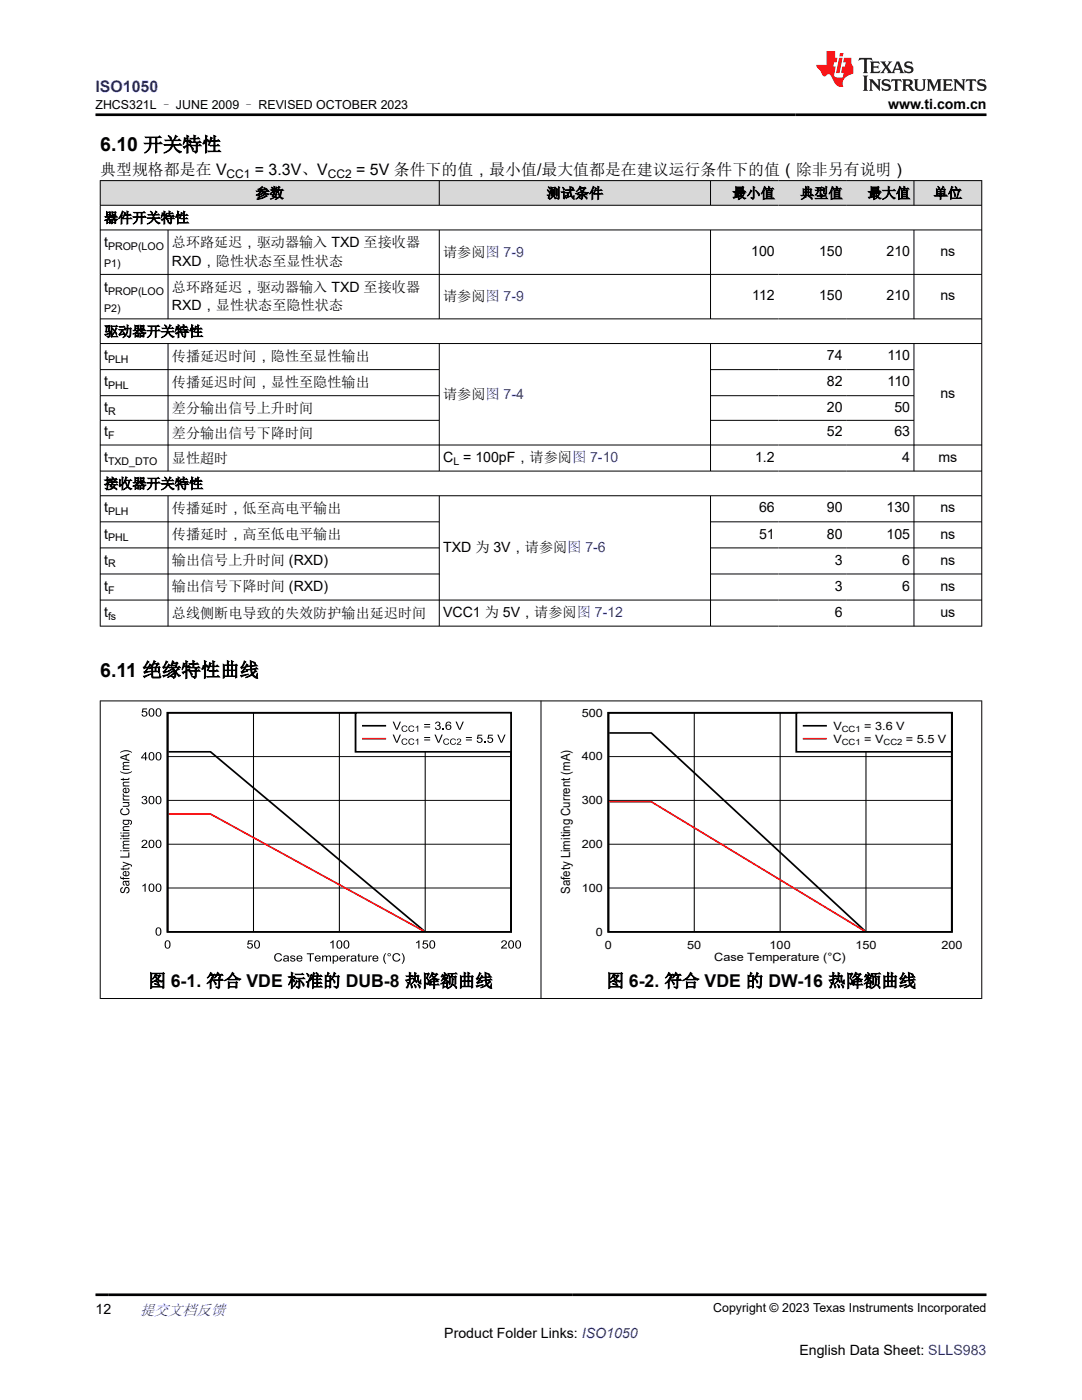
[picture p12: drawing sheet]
<svg xmlns="http://www.w3.org/2000/svg" width="216mm" height="279mm" viewBox="0 0 216 279" stroke-linecap="round" stroke-linejoin="round" font-family="sans-serif">
<defs><g id="words">
<g font-size="3.9">
<text x="20" y="30.2">6.10 开关特性</text>
<text x="20" y="135">6.11 绝缘特性曲线</text>
</g>
<g font-size="3.5">
<text x="29.6" y="197">图 6-1. 符合 VDE 标准的 DUB-8 热降额曲线</text>
<text x="121" y="197">图 6-2. 符合 VDE 的 DW-16 热降额曲线</text>
</g>
<text font-size="3.2" fill="#00f" x="19.1" y="18.3">ISO1050</text>
<g font-size="3.2">
<text x="20" y="34.9">典型规格都是在 V</text>
<text x="50.9" y="34.9">= 3.3V、V</text>
<text x="71.1" y="34.9">= 5V 条件下的值，最小值/最大值都是在建议运行条件下的值（除非另有说明）</text>
</g>
<text font-size="3" fill="#00f" x="27.9" y="262.4">提交文档反馈</text>
<g font-size="2.8">
<text x="177.2" y="21.7">www.ti.com.cn</text>
<text x="51" y="39.5">参数</text>
<text x="109.1" y="39.5">测试条件</text>
<text x="146.1" y="39.5">最小值</text>
<text x="159.7" y="39.5">典型值</text>
<text x="173.1" y="39.5">最大值</text>
<text x="186.3" y="39.5">单位</text>
<text x="20.8" y="44.4">器件开关特性</text>
<text x="20.8" y="49.4">t</text>
<text x="34.3" y="49.4">总环路延迟，驱动器输入 TXD 至接收器</text>
<text x="34.3" y="53">RXD，隐性状态至显性状态</text>
<text x="88.4" y="51.2">请参阅图 7-9</text>
<text x="149.9" y="51.1">100</text>
<text x="163.4" y="51.1">150</text>
<text x="176.9" y="51.1">210</text>
<text x="187.6" y="51.1">ns</text>
<text x="20.8" y="58.2">t</text>
<text x="34.3" y="58.2">总环路延迟，驱动器输入 TXD 至接收器</text>
<text x="150.1" y="59.9">112</text>
<text x="163.4" y="59.9">150</text>
<text x="176.9" y="59.9">210</text>
<text x="187.6" y="59.9">ns</text>
<text x="34.3" y="61.9">RXD，显性状态至隐性状态</text>
<text x="88.4" y="60.1">请参阅图 7-9</text>
<text x="20.8" y="67.1">驱动器开关特性</text>
<text x="20.8" y="71.9">t</text>
<text x="165" y="71.9">74</text>
<text x="177.1" y="71.9">110</text>
<text x="20.8" y="77.1">t</text>
<text x="34.3" y="72">传播延迟时间，隐性至显性输出</text>
<text x="34.3" y="77.2">传播延迟时间，显性至隐性输出</text>
<text x="165" y="77.1">82</text>
<text x="177.1" y="77.1">110</text>
<text x="20.8" y="82.2">t</text>
<text x="34.3" y="82.4">差分输出信号上升时间</text>
<text x="88.4" y="79.6">请参阅图 7-4</text>
<text x="165" y="82.2">20</text>
<text x="178.5" y="82.2">50</text>
<text x="187.6" y="79.4">ns</text>
<text x="20.8" y="87.1">t</text>
<text x="34.3" y="87.4">差分输出信号下降时间</text>
<text x="165" y="87.1">52</text>
<text x="178.5" y="87.1">63</text>
<text x="20.8" y="92.1">t</text>
<text x="34.3" y="92.4">显性超时</text>
<text x="88.4" y="92.3">C = 100pF，请参阅图 7-10</text>
<text x="150.7" y="92.1">1.2</text>
<text x="180" y="92.1">4</text>
<text x="187.3" y="92.1">ms</text>
<text x="20.8" y="97.5">接收器开关特性</text>
<text x="20.8" y="102.3">t</text>
<text x="20.8" y="107.5">t</text>
<text x="34.3" y="102.4">传播延时，低至高电平输出</text>
<text x="34.3" y="107.6">传播延时，高至低电平输出</text>
<text x="151.5" y="102.3">66</text>
<text x="151.5" y="107.5">51</text>
<text x="165" y="102.3">90</text>
<text x="165" y="107.5">80</text>
<text x="176.9" y="102.3">130</text>
<text x="176.9" y="107.5">105</text>
<text x="187.6" y="102.3">ns</text>
<text x="187.6" y="107.5">ns</text>
<text x="20.8" y="112.7">t</text>
<text x="34.3" y="112.8">输出信号上升时间 (RXD)</text>
<text x="88.4" y="110.2">TXD 为 3V，请参阅图 7-6</text>
<text x="166.6" y="112.7">3</text>
<text x="180" y="112.7">6</text>
<text x="187.6" y="112.7">ns</text>
<text x="20.8" y="117.9">t</text>
<text x="34.3" y="118">输出信号下降时间 (RXD)</text>
<text x="166.6" y="117.9">3</text>
<text x="180" y="117.9">6</text>
<text x="187.6" y="117.9">ns</text>
<text x="20.8" y="123.1">t</text>
<text x="34.3" y="123.4">总线侧断电导致的失效防护输出延迟时间</text>
<text x="88.4" y="123.2">VCC1 为 5V，请参阅图 7-12</text>
<text x="166.6" y="123.1">6</text>
<text x="187.6" y="123.1">us</text>
<text x="19.1" y="262.1">12</text>
<text x="88.7" y="266.9">Product Folder Links: ISO1050</text>
<text x="159.5" y="270.3">English Data Sheet: SLLS983</text>
</g>
<g font-size="2.5">
<text x="19" y="21.8">ZHCS321L – JUNE 2009 – REVISED OCTOBER 2023</text>
<text x="113.8" y="178.4" transform="rotate(-90 113.8 178.4)">Safety Limiting Current (mA)</text>
<text x="142.3" y="261.8">Copyright © 2023 Texas Instruments Incorporated</text>
</g>
<g font-size="2.4">
<text x="45.2" y="35.5">CC1</text>
<text x="65.4" y="35.5">CC2</text>
</g>
<g font-size="2.3">
<text x="116.1" y="143">500</text>
<text x="166.3" y="148.2">V</text>
<text x="166.3" y="145.6">V</text>
<text x="172.4" y="145.6">= 3.6 V</text>
<text x="172.4" y="148.2">= V</text>
<text x="180.8" y="148.2">= 5.5 V</text>
<text x="116.1" y="151.7">400</text>
<text x="116.1" y="160.5">300</text>
<text x="116.1" y="169.2">200</text>
<text x="116.1" y="178">100</text>
<text x="118.9" y="186.7">0</text>
<text x="120.7" y="189.3">0</text>
<text x="137.1" y="189.3">50</text>
<text x="142.5" y="191.9">Case Temperature (°C)</text>
<text x="153.6" y="189.3">100</text>
<text x="170.7" y="189.3">150</text>
<text x="187.8" y="189.3">200</text>
</g>
<g font-size="2.1">
<text x="20.8" y="53.3">P1)</text>
<text x="21.6" y="49.9">PROP(LOO</text>
<text x="21.6" y="58.8">PROP(LOO</text>
<text x="20.8" y="62.2">P2)</text>
<text x="21.6" y="72.5">PLH</text>
<text x="21.6" y="77.7">PHL</text>
<text x="21.6" y="82.7">R</text>
<text x="21.6" y="87.6">F</text>
<text x="21.6" y="92.7">TXD_DTO</text>
<text x="90.5" y="92.9">L</text>
<text x="21.6" y="102.8">PLH</text>
<text x="21.6" y="108">PHL</text>
<text x="21.6" y="113.2">R</text>
<text x="21.6" y="118.4">F</text>
<text x="21.6" y="123.7">fs</text>
</g>
<g font-size="1.7">
<text x="168" y="148.6">CC1</text>
<text x="168" y="146">CC1</text>
<text x="176.3" y="148.6">CC2</text>
</g>
</g></defs>
<g fill="#d8d8d8">
<path d="M20 36h175.9v5h-175.9z" fill-rule="evenodd"/>
<path d="M20.1 36.1h67.5v4.8h-67.5z" fill-rule="evenodd"/>
<path d="M87.7 36.1h54v4.8h-54z" fill-rule="evenodd"/>
<path d="M141.8 36.1h13.5v4.8h-13.5z" fill-rule="evenodd"/>
<path d="M155.3 36.1h13.5v4.8h-13.5z" fill-rule="evenodd"/>
<path d="M168.8 36.1h13.5v4.8h-13.5z" fill-rule="evenodd"/>
<path d="M182.4 36.1h13.4v4.8h-13.4z" fill-rule="evenodd"/>
</g>
<g fill="none" stroke="#000" stroke-width=".2">
<path d="M19.9 36h176.1M20 36v89M87.7 36v5M141.8 36v5M182.4 36v5M195.9 36v89M19.9 41h176.1M19.9 45.9h176.1M19.9 54.8h176.1M33.5 45.9v17.8M87.7 45.9v17.8M141.8 45.9v17.8"/>
<path d="M182.4 45.9v17.8M19.9 63.6h176.1M19.9 68.6h176.1M19.9 73.8h67.8M19.9 79h67.8M33.5 68.6v25.5M87.7 68.6v25.5M141.8 68.6v25.5M141.8 73.8h40.6M141.8 79h40.6M182.4 68.6v25.5M19.9 83.9h67.8"/>
<path d="M19.9 94h176.1M19.9 98.9h176.1M33.5 98.9v26.1M87.7 98.9v26.1M141.8 98.9v26.1M141.8 83.9h40.6M182.4 98.9v26.1M196 88.8h-176.1M19.9 104.1h67.8M19.9 119.8h176.1M19.9 109.3h67.8M19.9 114.6h67.8"/>
<path d="M141.8 104.1h54.2M141.8 109.3h54.2M141.8 114.6h54.2M19.9 125h176.1M33.4 159.7h68.6M33.4 151h68.6M50.6 142.2v43.8M67.7 142.2v43.8M84.8 142.2v43.8M33.4 177.2h68.6M33.4 168.5h68.6"/>
</g>
<g fill="#000">
<path d="M24 155.5h.5v-.2h.2v.2h.8l.3-.3a.31 .31 0 0 1 0 .4 .31 .31 0 0 1-.4 .1h-.7v.1h-.2v-.1h-.3zM24.5 159.1l.2 .1a.28 .28 0 0 0 .1 .3 .28 .28 0 0 0 .3 .1h.7v.2h-1.3v-.2h.2l-.2-.2zM24.5 158.3l.2 .1a.28 .28 0 0 0 .1 .3 .28 .28 0 0 0 .3 .1h.7v.2h-1.3v-.2h.2l-.2-.2zM24.6 156.1l1.2-.1v.2h-.8a.28 .28 0 0 0-.3 .2 .28 .28 0 0 0 .2 .3l.9 .1v.2h-1.3v-.2h.2l-.2-.2zM24.6 152.1h1.2v.2h-.8a.25 .25 0 0 0-.3 .1 .25 .25 0 0 0 .2 .3l.9 .1v.2h-.8a.28 .28 0 0 0-.3 .3 .28 .28 0 0 0 .4 .2h.7v.2h-1.3v-.2h.2a.38 .38 0 0 1-.2-.4 .38 .38 0 0 1 .2-.3l-.2-.2zM24 153.9l.3 .2a2.27 2.27 0 0 0 2-.2 1.67 1.67 0 0 1-2.1 .3zM24 150.1a1.96 1.96 0 0 1 2.3 0v.2a2.27 2.27 0 0 0-2.3 0zM28.4 141.4h.9v.2h-.7l-.1 .4a.59 .59 0 0 1 .9 .3 .59 .59 0 0 1-.5 .8 .59 .59 0 0 1-.7-.5l.3-.1a.38 .38 0 0 0 .5 .2 .38 .38 0 0 0 .1-.6 .38 .38 0 0 0-.6 .1h-.2zM24.1 161.5l.4-.2 .1 .2a.52 .52 0 0 0-.4 .7 .52 .52 0 0 0 .7 .3 .53 .53 0 0 0 .7-.4 .53 .53 0 0 0-.4-.6v-.2a.77 .77 0 0 1 .6 1 .77 .77 0 0 1-1.1 .4 .74 .74 0 0 1-.6-1.2zM24.1 177.2l.4-.2v.3a.36 .36 0 0 0-.4 .4 .36 .36 0 0 0 .5 .3 .87 .87 0 0 1 .8-1 .67 .67 0 0 1 .4 .7 .67 .67 0 0 1-.6 .6v-.2a.41 .41 0 0 0 .5-.5 .41 .41 0 0 0-.6-.3v.1a.62 .62 0 0 1-.3 .7 .62 .62 0 0 1-.7 0l-.1-.4zM24 173.3h.5v-.2h.2v.2h.8l.3-.2a.31 .31 0 0 1 0 .4 .31 .31 0 0 1-.4 0h-.7v.2h-.2v-.2h-.3zM24 166.7h.5v-.2h.2v.2h.8l.3-.2a.31 .31 0 0 1 0 .4 .31 .31 0 0 1-.4 0h-.7v.2h-.2v-.2h-.3z"/>
<path d="M24 174.9h.2l.1 .3h.2v-.2h.2v.2h1.1v.2h-1.1v.2h-.2v-.2a.38 .38 0 0 1-.4-.1 .38 .38 0 0 1-.1-.4zM24 170.9h1.6v-.8h.2v1h-1.8zM24.6 167.9l1.2-.1v.2h-.8a.25 .25 0 0 0-.3 .2 .25 .25 0 0 0 .2 .3h.9v.2h-.8a.28 .28 0 0 0-.3 .4 .28 .28 0 0 0 .4 .1h.7v.2h-1.3v-.2h.2a.38 .38 0 0 1-.2-.3 .38 .38 0 0 1 .2-.4l-.2-.2zM24.6 165l1.2-.1v.2h-.8a.28 .28 0 0 0-.3 .2 .28 .28 0 0 0 .2 .3h.9v.2h-1.3v-.1h.2l-.2-.3zM24.5 160.1h1.3v.1h-.2a.42 .42 0 0 1 .2 .6 .42 .42 0 0 1-.5 .2h-.8v-.2h.7a.31 .31 0 0 0 .5-.3 .31 .31 0 0 0-.5-.2h-.7zM24.5 172l1.3 .4a.42 .42 0 0 1 .5 .5l-.2 .1v-.3l-.3-.1-1.3 .4v-.2l1.1-.3-1.1-.3zM28.4 159a.46 .46 0 0 1 .8-.1 .46 .46 0 0 1-.1 .7 .54 .54 0 0 1 0 .9 .54 .54 0 0 1-.8-.3l-.1-.2h.3a.36 .36 0 0 0 .3 .4 .36 .36 0 0 0 .4-.5 .36 .36 0 0 0-.5-.2v-.2a.31 .31 0 0 0 .4-.2 .31 .31 0 0 0-.3-.4 .31 .31 0 0 0-.3 .4h-.2zM28.4 176.7l.7-.4v1.7h-.3v-1.3l-.4 .2zM28.4 167.7a.56 .56 0 0 1 .9 .1 .56 .56 0 0 1-.3 .8l-.5 .4h.9v.2h-1.2l.2-.3a.98 .98 0 0 0 .7-1.1h-.4l-.2 .3h-.3zM49.5 187.7h.9v.2h-.7l-.1 .4a.59 .59 0 0 1 .8 .3 .59 .59 0 0 1-.4 .8 .59 .59 0 0 1-.7-.5h.2a.38 .38 0 0 0 .6 .1 .38 .38 0 0 0 0-.6 .38 .38 0 0 0-.6 .1h-.2zM54.9 190.4a.82 .82 0 0 1 1.4 .3h-.3a.59 .59 0 0 0-.9-.1 .59 .59 0 0 0 .1 .9 .59 .59 0 0 0 .9-.2l.2 .1a.85 .85 0 0 1-1.3 .4 .85 .85 0 0 1-.1-1.4zM58 190.8l.2-.1a.53 .53 0 0 1 .7 .3h-.2a.26 .26 0 0 0-.3-.2 .26 .26 0 0 0-.2 .3h.1a.46 .46 0 0 1 .5 .1 .46 .46 0 0 1 .1 .5 .63 .63 0 0 1-1-.2h.2a.29 .29 0 0 0 .3 .3 .29 .29 0 0 0 .3-.3 .62 .62 0 0 1-.8-.6z"/>
<path d="M61.2 190.3h1.5v.1h-.6v1.5h-.3v-1.5h-.6zM64.3 190.7h.2v.2a.47 .47 0 0 1 .7 0l.3-.2 .4 .1 .1 1.1h-.2v-.8a.28 .28 0 0 0-.3-.3 .28 .28 0 0 0-.2 .4v.7h-.2v-.8a.29 .29 0 0 0-.4-.2 .29 .29 0 0 0-.2 .4v.6h-.2zM65.9 188.1l.7-.4v1.6h-.3v-1.3l-.4 .3zM69.2 190.7h.2v.2l.4-.2h.1l-.1 .2a.28 .28 0 0 0-.3 0 .28 .28 0 0 0-.1 .4v.6h-.2zM71.5 190.4l.2-.1v.4h.2v.2h-.2v.6l.2 .4a.32 .32 0 0 1-.3 0 .32 .32 0 0 1-.1-.4v-.6h-.2zM72.1 190.7h.3v.7a.32 .32 0 0 0 .3 .3 .32 .32 0 0 0 .3-.4v-.6h.2v1.2h-.2v-.2a.47 .47 0 0 1-.5 .2 .47 .47 0 0 1-.4-.5zM73.5 190.7h.2v.2l.4-.2h.1v.2a.28 .28 0 0 0-.4 0 .28 .28 0 0 0 0 .4v.6h-.3zM76.9 190.2h.2a1.74 1.74 0 0 0 0 2.2 1.36 1.36 0 0 1-.2-2.2zM78.5 190.4a.82 .82 0 0 1 1.4 .3h-.3a.59 .59 0 0 0-.9-.1 .59 .59 0 0 0 .1 .9 .59 .59 0 0 0 .9-.2l.2 .1a.85 .85 0 0 1-1.3 .4 .85 .85 0 0 1-.1-1.4zM80.1 190.2a1.26 1.26 0 0 1 0 2.2 1.75 1.75 0 0 0 0-2.2zM83 188.1l.7-.4v1.6h-.2v-1.3l-.5 .3zM84.5 187.7h.9v.2h-.8v.4a.59 .59 0 0 1 .8 .3 .59 .59 0 0 1-.4 .8 .59 .59 0 0 1-.7-.5h.2a.38 .38 0 0 0 .6 .1 .38 .38 0 0 0 0-.6 .38 .38 0 0 0-.6 .1h-.2z"/>
<path d="M100.2 187.8a.56 .56 0 0 1 .9 0 .56 .56 0 0 1-.3 .9l-.5 .4h.9v.2h-1.2l.1-.4a.98 .98 0 0 0 .7-1l-.4-.1-.2 .4-.2-.1z"/>
<path d="M24.7 157.4l.5-.2v.9a.35 .35 0 0 0 .4-.3 .35 .35 0 0 0-.2-.4v-.2a.61 .61 0 0 1 .3 .9 .61 .61 0 0 1-.9 .1l-.3-.3zM24.8 157.5l-.1 .4 .3 .2v-.7z"/>
<path d="M24 151l1.8-.6v.2l-.5 .2v.7l.5 .2v.2l-1.8-.6zM24.2 151.2l.9 .2v-.5z"/>
<path d="M29 150.1h.2v1.1h.2v.1h-.2v.4h-.3v-.4h-.7v-.1zM28.9 150.4l-.5 .8h.5z"/>
<path d="M29.9 158.9a.72 .72 0 0 1 .8 .2 .72 .72 0 0 1 .1 .9 .6 .6 0 0 1-.8 .5 .6 .6 0 0 1-.4-.8zM30 159.1a.85 .85 0 0 0 .2 1.2 .8 .8 0 0 0 0-1.3z"/>
<path d="M29.9 150.2a.72 .72 0 0 1 .8 .2 .72 .72 0 0 1 .1 .9 .6 .6 0 0 1-.8 .4 .6 .6 0 0 1-.4-.8zM30 150.4a.85 .85 0 0 0 .2 1.2 .8 .8 0 0 0 0-1.3z"/>
<path d="M29.9 141.5a.72 .72 0 0 1 .8 .1 .72 .72 0 0 1 .1 .9 .6 .6 0 0 1-.8 .5 .6 .6 0 0 1-.4-.8zM30 141.6a.85 .85 0 0 0 .2 1.3 .8 .8 0 0 0 0-1.4z"/>
<path d="M31.3 158.9a.72 .72 0 0 1 .9 .2 .72 .72 0 0 1 0 .9 .6 .6 0 0 1-.8 .5 .6 .6 0 0 1-.4-.8zM31.4 159.1a.85 .85 0 0 0 .2 1.2 .8 .8 0 0 0 0-1.3z"/>
<path d="M31.3 150.2a.72 .72 0 0 1 .9 .2 .72 .72 0 0 1 0 .9 .6 .6 0 0 1-.8 .4 .6 .6 0 0 1-.4-.8zM31.4 150.4a.85 .85 0 0 0 .2 1.2 .8 .8 0 0 0 0-1.3z"/>
<path d="M31.3 141.5a.72 .72 0 0 1 .9 .1 .72 .72 0 0 1 0 .9 .6 .6 0 0 1-.8 .5 .6 .6 0 0 1-.4-.8zM31.4 141.6a.85 .85 0 0 0 .2 1.3 .8 .8 0 0 0 0-1.4z"/>
<path d="M24 169.7h.3v.2h-.3zM24.5 169.7h1.3v.2h-1.3z"/>
<path d="M24 167.3h.3v.2h-.3zM24.5 167.3h1.3v.2h-1.3z"/>
<path d="M24 166.1h.3v.2h-.3zM24.5 166.1h1.3v.2h-1.3z"/>
<path d="M24.7 174l.5-.2v.9a.35 .35 0 0 0 .4-.2 .35 .35 0 0 0-.2-.5v-.2a.61 .61 0 0 1 .3 .9 .61 .61 0 0 1-.9 .1l-.3-.3zM24.8 174.1l-.1 .4 .3 .2v-.7z"/>
<path d="M24.6 175.9l1.2-.2v.2l-.1 .1a.45 .45 0 0 1 .1 .6 .45 .45 0 0 1-.6 .1 .45 .45 0 0 1-.2-.6v-.1a.3 .3 0 0 0-.4 .2 .3 .3 0 0 0 .3 .4v.2a.56 .56 0 0 1-.3-.9zM25.2 176v.3a.25 .25 0 0 0 .4 .3 .24 .24 0 0 0 0-.4z"/>
<path d="M24.5 163.6h1.1a.52 .52 0 0 1 .7 .3 .52 .52 0 0 1-.4 .7l.1-.2a.34 .34 0 0 0 .1-.5 .34 .34 0 0 0-.5-.1 .6 .6 0 0 1-.1 .8 .6 .6 0 0 1-.8-.1l-.2-.2 .2-.5h-.2zM24.8 163.9l-.1 .1a.46 .46 0 0 0 .4 .4 .46 .46 0 0 0 .5-.4l-.2-.2z"/>
<path d="M29.9 176.4a.72 .72 0 0 1 .8 .2 .72 .72 0 0 1 .1 .9 .6 .6 0 0 1-.8 .5 .6 .6 0 0 1-.4-.8zM30 176.6a.85 .85 0 0 0 .2 1.2 .8 .8 0 0 0 0-1.3z"/>
<path d="M29.9 167.7a.72 .72 0 0 1 .8 .2 .72 .72 0 0 1 .1 .9 .6 .6 0 0 1-.8 .4 .6 .6 0 0 1-.4-.8zM30 167.9a.85 .85 0 0 0 .2 1.2 .8 .8 0 0 0 0-1.3z"/>
<path d="M31.3 176.4a.72 .72 0 0 1 .9 .2 .72 .72 0 0 1 0 .9 .6 .6 0 0 1-.8 .5 .6 .6 0 0 1-.4-.8zM31.4 176.6a.85 .85 0 0 0 .2 1.2 .8 .8 0 0 0 0-1.3z"/>
<path d="M31.3 167.7a.72 .72 0 0 1 .9 .2 .72 .72 0 0 1 0 .9 .6 .6 0 0 1-.8 .4 .6 .6 0 0 1-.4-.8zM31.4 167.9a.85 .85 0 0 0 .2 1.2 .8 .8 0 0 0 0-1.3z"/>
<path d="M31.3 185.2a.72 .72 0 0 1 .8 .2 .72 .72 0 0 1 .1 .8 .6 .6 0 0 1-.8 .5 .6 .6 0 0 1-.4-.8zM31.4 185.4a.85 .85 0 0 0 .2 1.2 .8 .8 0 0 0 0-1.4z"/>
<path d="M33.1 187.8a.72 .72 0 0 1 .9 .2 .72 .72 0 0 1 0 .8 .6 .6 0 0 1-.8 .5 .6 .6 0 0 1-.4-.8zM33.2 187.9a.85 .85 0 0 0 .2 1.3 .8 .8 0 0 0 0-1.4z"/>
<path d="M51 187.8a.72 .72 0 0 1 .8 .2 .72 .72 0 0 1 0 .8 .6 .6 0 0 1-.7 .5 .6 .6 0 0 1-.4-.8zM51 187.9a.85 .85 0 0 0 .3 1.3 .8 .8 0 0 0 0-1.4z"/>
<path d="M56.6 190.8h.1a.63 .63 0 0 1 .8 0 .63 .63 0 0 1 .1 .8l.1 .3h-.2l-.1-.2a.46 .46 0 0 1-.6 .2 .46 .46 0 0 1-.2-.6l.8-.2a.33 .33 0 0 0-.3-.3 .33 .33 0 0 0-.4 .3l-.2-.1zM56.8 191.5a.34 .34 0 0 0 .4 .3 .34 .34 0 0 0 .2-.5z"/>
<path d="M59.3 190.8a.61 .61 0 0 1 .7-.1 .61 .61 0 0 1 .4 .6h-1a.38 .38 0 0 0 .3 .4 .38 .38 0 0 0 .4-.2h.2a.63 .63 0 0 1-.9 .3 .63 .63 0 0 1-.1-1zM59.5 190.9l-.1 .3h.7l-.2-.3z"/>
<path d="M63 190.8a.61 .61 0 0 1 .7-.1 .61 .61 0 0 1 .3 .6h-1a.38 .38 0 0 0 .3 .4 .38 .38 0 0 0 .5-.2h.2a.63 .63 0 0 1-.9 .3 .63 .63 0 0 1-.1-1zM63.2 190.9l-.2 .3h.8l-.2-.3z"/>
<path d="M66.4 190.7h.2v.2a.57 .57 0 0 1 .8 0 .57 .57 0 0 1 0 .8 .57 .57 0 0 1-.8 .1v.5h-.2zM66.7 191a.41 .41 0 0 0-.1 .6 .41 .41 0 0 0 .7-.1l-.1-.6-.3-.1z"/>
<path d="M67.4 187.8a.72 .72 0 0 1 .8 .2 .72 .72 0 0 1 .1 .8 .6 .6 0 0 1-.8 .5 .6 .6 0 0 1-.4-.8zM67.5 187.9a.85 .85 0 0 0 .2 1.3 .8 .8 0 0 0 0-1.4z"/>
<path d="M68.8 187.8a.72 .72 0 0 1 .8 .2 .72 .72 0 0 1 .1 .8 .6 .6 0 0 1-.8 .5 .6 .6 0 0 1-.4-.8zM68.9 187.9a.85 .85 0 0 0 .2 1.3 .8 .8 0 0 0 0-1.4z"/>
<path d="M67.9 190.8a.61 .61 0 0 1 .7-.1 .61 .61 0 0 1 .3 .6h-1a.38 .38 0 0 0 .3 .4 .38 .38 0 0 0 .5-.2h.2a.63 .63 0 0 1-.9 .3 .63 .63 0 0 1-.1-1zM68.1 190.9l-.2 .3h.8l-.2-.3z"/>
<path d="M70.1 190.8h.1a.63 .63 0 0 1 .8 0 .63 .63 0 0 1 .1 .8l.1 .3h-.3v-.2a.46 .46 0 0 1-.6 .2 .46 .46 0 0 1-.3-.6l.9-.2a.33 .33 0 0 0-.3-.3 .33 .33 0 0 0-.4 .3l-.2-.1zM70.2 191.5a.34 .34 0 0 0 .4 .3 .34 .34 0 0 0 .3-.5z"/>
<path d="M74.5 190.8a.61 .61 0 0 1 .7-.1 .61 .61 0 0 1 .3 .6h-1a.38 .38 0 0 0 .3 .4 .38 .38 0 0 0 .5-.2h.2a.63 .63 0 0 1-.9 .3 .63 .63 0 0 1-.1-1zM74.7 190.9l-.2 .3h.8l-.2-.3z"/>
<path d="M77.3 190.5a.35 .35 0 0 1 .7 0 .35 .35 0 0 1-.7 0zM77.5 190.5a.2 .2 0 0 0 .4 0 .2 .2 0 0 0-.4 0z"/>
<path d="M85.9 187.8a.72 .72 0 0 1 .9 .2 .72 .72 0 0 1 0 .8 .6 .6 0 0 1-.8 .5 .6 .6 0 0 1-.3-.8zM86 187.9a.85 .85 0 0 0 .3 1.3 .8 .8 0 0 0-.1-1.4z"/>
<path d="M101.7 187.8a.72 .72 0 0 1 .8 .2 .72 .72 0 0 1 0 .8 .6 .6 0 0 1-.7 .5 .6 .6 0 0 1-.4-.8zM101.7 187.9a.85 .85 0 0 0 .3 1.3 .8 .8 0 0 0 0-1.4z"/>
<path d="M103.1 187.8a.72 .72 0 0 1 .8 .2 .72 .72 0 0 1 0 .8 .6 .6 0 0 1-.7 .5 .6 .6 0 0 1-.4-.8zM103.1 187.9a.85 .85 0 0 0 .3 1.3 .8 .8 0 0 0 0-1.4z"/>
</g>
<path d="M33.4 142.2h68.6v43.8h-68.6zM33.6 150h8.4l42.6 35.8" fill="none" stroke="#000" stroke-width=".35"/>
<path d="M33.6 162.5h8.4l42.5 23.3" fill="none" stroke="#f00" stroke-width=".35"/>
<path d="M70.9 142.2h31.1v7.8h-31.1z" fill-rule="evenodd" fill="#fff" stroke="#000" stroke-width=".35"/>
<path d="M72.4 144.8h4.5M121.4 142.2h68.5v43.8h-68.5zM121.6 146.3h8.4l42.6 39.5" fill="none" stroke="#000" stroke-width=".35"/>
<g fill="#000">
<path d="M78.4 144h.2l.6 1.5 .6-1.5h.2l-.7 1.6h-.2zM78.4 146.6h.2l.6 1.5 .6-1.5h.2l-.7 1.6h-.2zM80.3 145l.6-.2 .4 .3-.2 .1a.44 .44 0 0 0-.7-.1 .44 .44 0 0 0 .1 .7 .44 .44 0 0 0 .6-.2h.2a.63 .63 0 0 1-.9 .4 .63 .63 0 0 1-.1-1zM80.3 147.5l.6-.1 .4 .3-.2 .1a.44 .44 0 0 0-.7-.1 .44 .44 0 0 0 .1 .7 .44 .44 0 0 0 .6-.2h.2a.63 .63 0 0 1-.9 .3 .63 .63 0 0 1-.1-1zM81.7 145l.6-.2 .4 .3-.2 .1a.44 .44 0 0 0-.7-.1 .44 .44 0 0 0 0 .7 .44 .44 0 0 0 .7-.2h.2a.63 .63 0 0 1-1 .4 .63 .63 0 0 1 0-1zM81.7 147.5l.6-.1 .4 .3-.2 .1a.44 .44 0 0 0-.7-.1 .44 .44 0 0 0 0 .7 .44 .44 0 0 0 .7-.2h.2a.63 .63 0 0 1-1 .3 .63 .63 0 0 1 0-1zM83 145.1l.5-.3v1.2h-.2v-.9l-.3 .2zM83 147.7l.5-.3v1.2h-.2v-.9l-.3 .2zM87 144.1a.46 .46 0 0 1 .7 0 .46 .46 0 0 1-.1 .7 .54 .54 0 0 1 .1 .8 .54 .54 0 0 1-.9-.2v-.2h.2a.36 .36 0 0 0 .4 .4 .36 .36 0 0 0 .3-.5 .36 .36 0 0 0-.5-.2v-.2a.31 .31 0 0 0 .4-.3 .31 .31 0 0 0-.3-.3 .31 .31 0 0 0-.3 .4l-.2-.1zM86.7 146.6h.2l.6 1.5 .6-1.5h.2l-.7 1.6h-.2zM88.3 145.4h.3v.2h-.3zM88.6 147.5l.7-.1 .3 .3-.2 .1a.44 .44 0 0 0-.6-.1 .44 .44 0 0 0 0 .7 .44 .44 0 0 0 .7-.2h.1a.63 .63 0 0 1-.9 .3 .63 .63 0 0 1-.1-1z"/>
<path d="M90 147.5l.6-.1 .4 .3-.2 .1a.44 .44 0 0 0-.7-.1 .44 .44 0 0 0 .1 .7 .44 .44 0 0 0 .6-.2h.2a.63 .63 0 0 1-1 .3 .63 .63 0 0 1 0-1zM90.9 144h.3l.5 1.5 .6-1.5h.2l-.7 1.6h-.2zM91.3 147.5a.44 .44 0 0 1 .7 .1 .44 .44 0 0 1-.4 .6l-.2 .3h.6v.1h-.9l.2-.2a.63 .63 0 0 0 .5-.8l-.3-.1-.2 .3h-.1zM95.3 146.6h.9v.2h-.7l-.1 .5a.59 .59 0 0 1 .8 .3 .59 .59 0 0 1-.4 .7 .59 .59 0 0 1-.7-.5h.2a.38 .38 0 0 0 .6 .2 .38 .38 0 0 0 0-.6 .38 .38 0 0 0-.5 .1h-.2zM96.6 148h.3v.2h-.3zM97.4 146.6h.9v.2h-.7l-.1 .5a.59 .59 0 0 1 .9 .3 .59 .59 0 0 1-.5 .7 .59 .59 0 0 1-.7-.5h.3a.38 .38 0 0 0 .5 .2 .38 .38 0 0 0 0-.6 .38 .38 0 0 0-.5 .1h-.2zM99.2 146.6h.3l.6 1.5 .5-1.5h.3l-.7 1.6h-.3z"/>
<path d="M84.6 144.5h1.2v.2h-1.2zM84.6 145h1.2v.2h-1.2z"/>
<path d="M84.6 147.1h1.2v.2h-1.2zM84.6 147.6h1.2v.2h-1.2z"/>
<path d="M89.1 144.2l.6-.2 .3 .4h-.2a.41 .41 0 0 0-.5-.2 .41 .41 0 0 0-.2 .6 .56 .56 0 0 1 .9 .1 .56 .56 0 0 1-.3 .8 .56 .56 0 0 1-.7-.4l-.1-.7zM89.1 145.1a.4 .4 0 0 0 .8 0 .4 .4 0 0 0-.8 0z"/>
<path d="M93 147.1h1.2v.2h-1.2zM93 147.6h1.2v.2h-1.2z"/>
</g>
<path d="M72.4 147.4h4.5M121.6 160h8.4l42.5 25.8" fill="none" stroke="#f00" stroke-width=".35"/>
<path d="M121.4 159.7h68.5M121.4 151h68.5M138.5 142.3v43.7M155.7 142.3v43.7M172.8 142.3v43.7M121.4 177.2h68.5M121.4 168.5h68.5" fill="none" stroke="#000" stroke-width=".2"/>
<path d="M158.9 142.2h31v7.8h-31z" fill-rule="evenodd" fill="#fff"/>
<path d="M158.9 142.2h31v7.8h-31zM160.4 144.8h4.4" fill="none" stroke="#000" stroke-width=".35"/>
<path d="M160.4 147.4h4.4" fill="none" stroke="#f00" stroke-width=".35"/>
<path d="M19.9 139.9h176.1M20 139.8v59.5M108 139.8v59.5M195.9 139.8v59.5M19.9 199.3h176.1" fill="none" stroke="#000" stroke-width=".2"/>
<path d="M171.5 11.6l-.2 .5 .5-.2h.6v.1v2.2l-.2 .4h1l-.2-.4v-2.2v-.1h.5l.6 .2-.2-.5zM173.6 12.3l.2 .4v1.5l-.2 .4h1.9l.1-.6a1.08 1.08 0 0 1-1.3 .2v-.7h.6l.4 .2v-.7l-.4 .2h-.6v-.5l.2-.2a1 1 0 0 1 1 .3l-.1-.5zM175.7 12.3l.9 1.1-1 1.2h.9l-.2-.2 .5-.8 .4 .8-.2 .2h1.6l-.2-.2 .2-.5h.9l.1 .5-.1 .2h.9l-.2-.3-.8-2h-.5l-.9 2.2-.9-1.1 .9-1.1h-.8l.2 .2-.4 .6-.4-.6 .2-.2zM179 12.7l.4 1h-.7zM180.7 12.4a.65 .65 0 0 0-.2 .7 .65 .65 0 0 0 .6 .5l.6 .1 .1 .3a.79 .79 0 0 1-.7 .4 .79 .79 0 0 1-.7-.5l.1 .7 .2-.1a.93 .93 0 0 0 1.1 .1 .93 .93 0 0 0 .4-1 1.46 1.46 0 0 0-1.2-.6l-.1-.3a1.09 1.09 0 0 1 1.2 .2l-.2-.6-.1 .1-.5-.2zM172.2 15.1l.2 .4v2.2l-.2 .4h1l-.2-.4v-2.2l.2-.4zM173.4 15.8l.2 .4v1.5l-.2 .4h.8l-.3-.4 .1-1.3 1.6 1.8v-2l.2-.4h-.7l.1 .2 .1 1.1-1.2-1.3zM176.2 15.9a.65 .65 0 0 0-.2 .8 .65 .65 0 0 0 .6 .4l.6 .2 .1 .2a.79 .79 0 0 1-.7 .4 .79 .79 0 0 1-.7-.5l.1 .7 .2-.1a.93 .93 0 0 0 1.1 .1 .93 .93 0 0 0 .4-.9 1.46 1.46 0 0 0-1.2-.6l-.1-.4a1.09 1.09 0 0 1 1.2 .2l-.1-.6-.2 .1-.5-.1zM177.9 15.8l-.1 .6a.63 .63 0 0 1 .8-.3v1.6l-.3 .4h1l-.2-.4v-1.6a.66 .66 0 0 1 .8 .3l-.1-.6zM180 15.8l.2 .4v1.5l-.2 .4h1l-.2-.2-.1-.7h.5l.1 .2a.79 .79 0 0 0 1.2 .6l-1-.9a.61 .61 0 0 0 .6-.6 .61 .61 0 0 0-.5-.7zM180.8 16.1h.1a.47 .47 0 0 1 .5 .1 .47 .47 0 0 1 .1 .5l-.1 .1-.7 .1zM182.3 15.8l.2 .2a2.27 2.27 0 0 0 .4 2 1.04 1.04 0 0 0 1.7-.7v-1.3l.2-.2h-.8l.2 .4v1.1a.6 .6 0 0 1-.6 .6 .6 .6 0 0 1-.6-.6v-1.1l.3-.4zM184.9 15.8l.2 .4v1.5l-.2 .4h.8l-.3-.4v-1.4l.9 1.9 .9-1.9v1.4l-.3 .4h1l-.2-.4v-1.5l.2-.4h-.8l-.7 1.5-.6-1.5zM188.1 15.8l.2 .4v1.5l-.2 .4h1.9l.1-.6a1.09 1.09 0 0 1-1.3 .2v-.7h.6l.4 .2v-.6l-.4 .2h-.6v-.6l.2-.1a1.01 1.01 0 0 1 1 .3l-.1-.6zM190.2 15.8l.3 .4v1.5l-.3 .4h.8l-.2-.4v-1.3l1.6 1.8v-2l.2-.4h-.7l.2 .2v1.1l-1.2-1.3zM192.8 15.8l-.1 .6a.63 .63 0 0 1 .8-.3v1.6l-.3 .4h1l-.2-.4v-1.6a.66 .66 0 0 1 .8 .3l-.1-.6zM195.2 15.9a.65 .65 0 0 0-.2 .8 .65 .65 0 0 0 .6 .4l.6 .2 .2 .2a.79 .79 0 0 1-.7 .4 .79 .79 0 0 1-.7-.5l.1 .7 .2-.1a.93 .93 0 0 0 1 .1 .93 .93 0 0 0 .5-.9 1.46 1.46 0 0 0-1.3-.6v-.4a1.09 1.09 0 0 1 1.2 .2l-.2-.6-.2 .1-.5-.1z" fill="#231f20"/>
<path d="M164.9 10.2v2.8h-2l.1 .3 .8 1a.95 .95 0 0 0 1 .9 .59 .59 0 0 1 .5-.4 .59 .59 0 0 1 .5 .4l.4 .7a1.59 1.59 0 0 0 2.1 1.4 1.61 1.61 0 0 1 1-2.3l1-.3-.1-1.5a1.59 1.59 0 0 1-.3-1.7h-1.5l-.2 .9h.6l-.2 .9h-.5l-.2 1v.2l.4 .1-.1 .9h-.7a.73 .73 0 0 1-1-.7l.3-1.5h-.5l.1-.9h.5l.2-.9h-.5v-1.3zM167.4 11.5l-.6 3.1h.7l.6-3.1zM167.6 10.6l-.1 .6h.7l.1-.6z" fill="#ed1c24"/>
<path d="M19.1 22.9h177.8M19.1 258.4h177.8" fill="none" stroke="#000" stroke-width=".53"/>
<use href="#words"/>
</svg>
